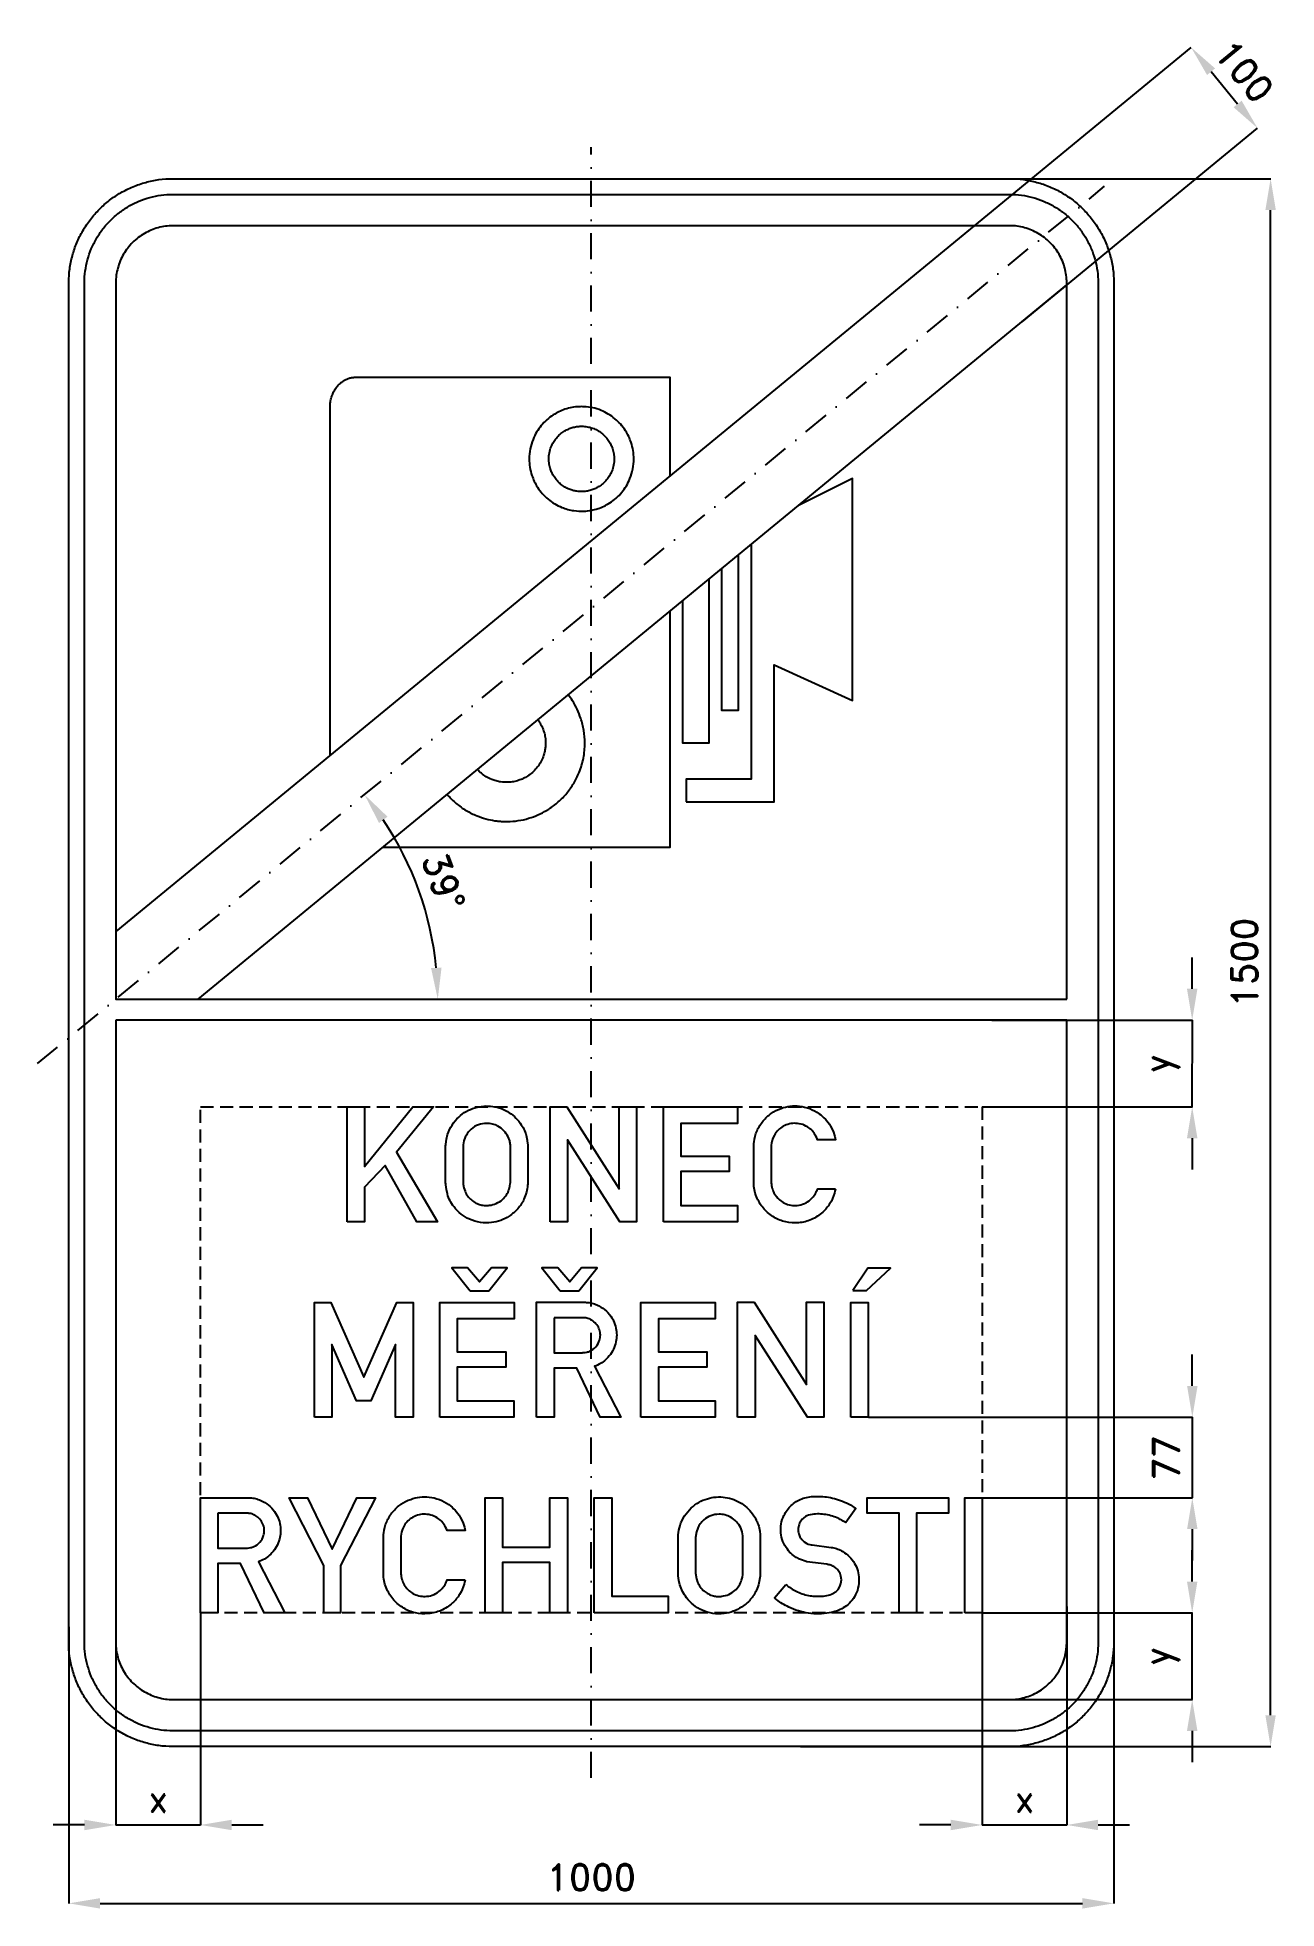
# Model space of a CAD drawing. Header units: millimetres. Extents: x -530 to 656, y -905 to 885.
import ezdxf

# ---------------------------------------------------------------- set-up
doc = ezdxf.new("R2010")
doc.units = ezdxf.units.MM
doc.header["$LTSCALE"] = 5
doc.linetypes.add('ČERCHOVANÁX2', pattern=[2, 1, -0.5, 0, -0.5])
doc.linetypes.add('ČÁRKOVANÁX2', pattern=[1.5, 1, -0.5])
doc.layers.add('Kóty', color=2, linetype='Continuous')
doc.layers.add('Značka', color=7, linetype='Continuous')
doc.styles.get("Standard").update_dxf_attribs({"font": 'romand.shx', "height": 25})
doc.dimstyles.get("Standard").update_dxf_attribs({"dimtxt": 25, "dimasz": 30, "dimexe": 0.18, "dimexo": 0.0625, "dimgap": 12.5, "dimtad": 1, "dimdec": 0, "dimzin": 0, "dimdsep": 46, "dimtxsty": 'Standard', "dimcen": 0.09, "dimadec": 0, "dimazin": 0, "dimtfac": 1, "dimtdec": 0, "dimtofl": 0, "dimtmove": 0, "dimatfit": 3, "dimfxl": 1, "dimtolj": 1, "dimtzin": 0, "dimarcsym": 0})

msp = doc.modelspace()

# ---------------------------------------------------------------- blocks, each defined once
blk = doc.blocks.new('*D0')
at = {"layer": 'Defpoints', "color": 0, "transparency": 16777216}
for p in [(-500, -635.4), (500, -628.7), (500, -900)]:
    blk.add_point(p, dxfattribs=at)
at = {"layer": 'Kóty', "color": 0, "lineweight": -2, "transparency": 16777216}
for p, q in [((-500, -635.5), (-500, -900.2)), ((500, -628.8), (500, -900.2)), ((-470, -900), (470, -900))]:
    blk.add_line(p, q, dxfattribs=at)
at = {"layer": 'Kóty', "color": 0, "transparency": 16777216}
for points in [[(-470, -895), (-470, -905), (-500, -900)], [(470, -895), (470, -905), (500, -900)]]:
    blk.add_solid(points, dxfattribs=at)
at = {"layer": 'Kóty', "color": 0, "transparency": 16777216, "insert": (0, -875), "char_height": 25, "attachment_point": 5}
blk.add_mtext('\\A1;1000', dxfattribs=at)
blk = doc.blocks.new('*D2')
at = {"layer": 'Defpoints', "color": 0, "transparency": 16777216}
for p in [(637.5, 798.3), (348.6, 690.3), (412.1, 613.1)]:
    blk.add_point(p, dxfattribs=at)
at = {"layer": 'Kóty', "color": 0, "lineweight": -2, "transparency": 16777216}
for p, q in [((348.7, 690.3), (574.1, 875.6)), ((593, 852.4), (618.4, 821.5)), ((412.2, 613.1), (637.6, 798.4))]:
    blk.add_line(p, q, dxfattribs=at)
at = {"layer": 'Kóty', "color": 0, "transparency": 16777216}
for points in [[(596.9, 855.5), (589.2, 849.2), (574, 875.5)], [(622.3, 824.6), (614.6, 818.3), (637.5, 798.3)]]:
    blk.add_solid(points, dxfattribs=at)
at = {"layer": 'Kóty', "color": 0, "transparency": 16777216, "insert": (625, 852.8), "char_height": 25, "attachment_point": 5, "rotation": 309.42}
blk.add_mtext('\\A1;100', dxfattribs=at)
blk = doc.blocks.new('*D3')
at = {"layer": 'Defpoints', "color": 0, "transparency": 16777216}
for p in [(-455, -616.2), (-374, -622), (-374, -825)]:
    blk.add_point(p, dxfattribs=at)
at = {"layer": 'Kóty', "color": 0, "lineweight": -2, "transparency": 16777216}
for p, q in [((-455, -616.3), (-455, -825.2)), ((-374, -622.1), (-374, -825.2)), ((-485, -825), (-515, -825)), ((-344, -825), (-314, -825))]:
    blk.add_line(p, q, dxfattribs=at)
at = {"layer": 'Kóty', "color": 0, "transparency": 16777216}
for points in [[(-485, -820), (-485, -830), (-455, -825)], [(-344, -820), (-344, -830), (-374, -825)]]:
    blk.add_solid(points, dxfattribs=at)
at = {"layer": 'Kóty', "color": 0, "transparency": 16777216, "insert": (-414.5, -800), "char_height": 25, "attachment_point": 5}
blk.add_mtext('\\A1;x', dxfattribs=at)
blk = doc.blocks.new('*D4')
at = {"layer": 'Defpoints', "color": 0, "transparency": 16777216}
for p in [(374, -622), (455, -615.9), (455, -825)]:
    blk.add_point(p, dxfattribs=at)
at = {"layer": 'Kóty', "color": 0, "lineweight": -2, "transparency": 16777216}
for p, q in [((374, -622.1), (374, -825.2)), ((455, -616), (455, -825.2)), ((344, -825), (314, -825)), ((485, -825), (515, -825))]:
    blk.add_line(p, q, dxfattribs=at)
at = {"layer": 'Kóty', "color": 0, "transparency": 16777216}
for points in [[(344, -820), (344, -830), (374, -825)], [(485, -820), (485, -830), (455, -825)]]:
    blk.add_solid(points, dxfattribs=at)
at = {"layer": 'Kóty', "color": 0, "transparency": 16777216, "insert": (414.5, -800), "char_height": 25, "attachment_point": 5}
blk.add_mtext('\\A1;x', dxfattribs=at)
blk = doc.blocks.new('*D5')
at = {"layer": 'Defpoints', "color": 0, "transparency": 16777216}
for p in [(383.2, -55), (575, -55), (374, -138)]:
    blk.add_point(p, dxfattribs=at)
at = {"layer": 'Kóty', "color": 0, "lineweight": -2, "transparency": 16777216}
for p, q in [((575, -25), (575, 5)), ((383.3, -55), (575.2, -55)), ((374, -138), (575.2, -138)), ((575, -168), (575, -198))]:
    blk.add_line(p, q, dxfattribs=at)
at = {"layer": 'Kóty', "color": 0, "transparency": 16777216}
for points in [[(570, -25), (580, -25), (575, -55)], [(570, -168), (580, -168), (575, -138)]]:
    blk.add_solid(points, dxfattribs=at)
at = {"layer": 'Kóty', "color": 0, "transparency": 16777216, "insert": (545.8, -96.5), "char_height": 25, "attachment_point": 5, "rotation": 90}
blk.add_mtext('\\A1;y', dxfattribs=at)
blk = doc.blocks.new('*D6')
at = {"layer": 'Defpoints', "color": 0, "transparency": 16777216}
for p in [(374, -622.1), (374, -705), (575, -705)]:
    blk.add_point(p, dxfattribs=at)
at = {"layer": 'Kóty', "color": 0, "lineweight": -2, "transparency": 16777216}
for p, q in [((575, -592.1), (575, -562.1)), ((374, -622.1), (575.2, -622.1)), ((374, -705), (575.2, -705)), ((575, -735), (575, -765))]:
    blk.add_line(p, q, dxfattribs=at)
at = {"layer": 'Kóty', "color": 0, "transparency": 16777216}
for points in [[(570, -592.1), (580, -592.1), (575, -622.1)], [(570, -735), (580, -735), (575, -705)]]:
    blk.add_solid(points, dxfattribs=at)
at = {"layer": 'Kóty', "color": 0, "transparency": 16777216, "insert": (545.8, -663.5), "char_height": 25, "attachment_point": 5, "rotation": 90}
blk.add_mtext('\\A1;y', dxfattribs=at)
blk = doc.blocks.new('*D7')
at = {"layer": 'Defpoints', "color": 0, "transparency": 16777216}
for p in [(265, -435), (575.1, -435), (374, -512)]:
    blk.add_point(p, dxfattribs=at)
at = {"layer": 'Kóty', "color": 0, "lineweight": -2, "transparency": 16777216}
for p, q in [((575.1, -405), (575.1, -375)), ((265.1, -435), (575.3, -435)), ((374, -512), (575.3, -512)), ((575.1, -542), (575.1, -572))]:
    blk.add_line(p, q, dxfattribs=at)
at = {"layer": 'Kóty', "color": 0, "transparency": 16777216}
for points in [[(570.1, -405), (580.1, -405), (575.1, -435)], [(570.1, -542), (580.1, -542), (575.1, -512)]]:
    blk.add_solid(points, dxfattribs=at)
at = {"layer": 'Kóty', "color": 0, "transparency": 16777216, "insert": (550.1, -473.5), "char_height": 25, "attachment_point": 5, "rotation": 90}
blk.add_mtext('\\A1;77', dxfattribs=at)
blk = doc.blocks.new('*D8')
at = {"layer": 'Defpoints', "color": 0, "transparency": 16777216}
for p in [(226.9, 750), (650, 750), (200.3, -750)]:
    blk.add_point(p, dxfattribs=at)
at = {"layer": 'Kóty', "color": 0, "lineweight": -2, "transparency": 16777216}
for p, q in [((226.9, 750), (650.2, 750)), ((650, -720), (650, 720)), ((200.3, -750), (650.2, -750))]:
    blk.add_line(p, q, dxfattribs=at)
at = {"layer": 'Kóty', "color": 0, "transparency": 16777216}
for points in [[(645, 720), (655, 720), (650, 750)], [(645, -720), (655, -720), (650, -750)]]:
    blk.add_solid(points, dxfattribs=at)
at = {"layer": 'Kóty', "color": 0, "transparency": 16777216, "insert": (625, 0), "char_height": 25, "attachment_point": 5, "rotation": 90}
blk.add_mtext('\\A1;1500', dxfattribs=at)
blk = doc.blocks.new('*D9')
at = {"layer": 'Defpoints', "color": 0, "transparency": 16777216}
for p in [(491.1, 742.7), (-154.9, 35), (-485, -35), (485, -35), (-530, -96.6)]:
    blk.add_point(p, dxfattribs=at)
at = {"layer": 'Kóty', "color": 0, "lineweight": -2, "transparency": 16777216}
blk.add_arc((-455, -35), 308.1, 5.5804, 33.8395, dxfattribs=at)
at = {"layer": 'Kóty', "color": 0, "transparency": 16777216}
for points in [[(-203.1, 133.6), (-195, 139.6), (-217, 160.7)], [(-143.3, -4.8), (-153.3, -5.3), (-146.9, -35)]]:
    blk.add_solid(points, dxfattribs=at)
at = {"layer": 'Kóty', "color": 0, "transparency": 16777216, "insert": (-141.4, 77.4), "char_height": 25, "attachment_point": 5, "rotation": 289.71}
blk.add_mtext('\\A1;39°', dxfattribs=at)

# ---------------------------------------------------------------- dimensions: what is measured, and where the dimension line sits
at = {"layer": 'Kóty'}
dim = msp.add_aligned_dim(p1=(348.63035, 690.30304), p2=(412.13052, 613.05158), distance=291.69571, dimstyle='Standard', dxfattribs=at)
dim.commit()
dim.dimension.update_dxf_attribs({"geometry": '*D2', "text_midpoint": (625.03177, 852.77903)})
dim = msp.add_angular_dim_2l(base=(-154.92825, 35.04975), line1=((-530, -96.64938), (491.13232, 742.71463)), line2=((-485, -35), (485, -35)), dimstyle='Standard', dxfattribs=at)
dim.commit()
dim.dimension.update_dxf_attribs({"geometry": '*D9', "text_midpoint": (-141.37846, 77.35451)})
for base, p1, p2, picture, middle in [((650, 750), (200.27617, -750), (226.88466, 750), '*D8', (625, 0)), ((575.13291, -435), (373.98, -512.011), (264.99, -435), '*D7', (550.13291, -473.5055))]:
    dim = msp.add_linear_dim(base=base, p1=p1, p2=p2, angle=90, dimstyle='Standard', dxfattribs=at)
    dim.commit()
    dim.dimension.update_dxf_attribs({"geometry": picture, "text_midpoint": middle})
for base, p1, p2, picture, middle in [((575, -55), (373.98, -138), (383.23395, -55), '*D5', (545.83333, -96.5)), ((575, -705), (373.98, -622.0625), (373.98, -705), '*D6', (545.83333, -663.53125))]:
    dim = msp.add_linear_dim(base=base, p1=p1, p2=p2, angle=90, text='y', dimstyle='Standard', dxfattribs=at)
    dim.commit()
    dim.dimension.update_dxf_attribs({"geometry": picture, "text_midpoint": middle})
for base, p1, p2, picture, middle in [((-373.98, -825), (-455, -616.22703), (-373.98, -622), '*D3', (-414.49, -800)), ((455, -825), (373.98, -622), (455, -615.9185), '*D4', (414.49, -800))]:
    dim = msp.add_linear_dim(base=base, p1=p1, p2=p2, text='x', dimstyle='Standard', dxfattribs=at)
    dim.commit()
    dim.dimension.update_dxf_attribs({"geometry": picture, "text_midpoint": middle})
dim = msp.add_linear_dim(base=(500, -900), p1=(-500, -635.38781), p2=(500, -628.69561), dimstyle='Standard', dxfattribs=at)
dim.commit()
dim.dimension.update_dxf_attribs({"geometry": '*D0', "text_midpoint": (0, -875)})

# ---------------------------------------------------------------- linework, layer by layer
at = {"layer": 'Kóty'}
msp.add_line((485, -825), (515, -825), dxfattribs=at)
for points in [[(575, -138), (575.18, -55)], [(575.13291, -512.011), (575.13291, -435)], [(575, -705), (575, -622.0625)], [(-455, -825), (-373.98, -825)], [(373.98, -825), (455, -825)]]:
    msp.add_lwpolyline(points, dxfattribs=at)
at = {"layer": 'Značka', "color": 6, "linetype": 'ČERCHOVANÁX2', "ltscale": 5}
msp.add_line((-530, -96.64938), (491.13232, 742.71463), dxfattribs=at)
msp.add_lwpolyline([(0, -780), (0, 780)], dxfattribs=at)
at = {"layer": 'Značka', "color": 3}
for points in [[(-400, -750), (-400.39, -749.99883), (-400.79, -749.99692, -0.0321796), (-413.7, -749.09245, -0.0354472), (-426.39, -746.45574, -0.036269), (-438.66, -742.3068, -0.0344133), (-450.23, -736.4713, -0.0337245), (-461, -729.2849, -0.0340961), (-470.71, -720.7107, -0.0341863), (-479.29, -711.0064, -0.0342268), (-486.47, -700.2266, -0.0340263), (-492.27, -688.6512, -0.0334072), (-496.46, -676.3873, -0.0341379), (-499.14, -663.6918, -0.0367362), (-500, -650.785), (-500, -650.393), (-500, -650), (-500, 650), (-500, 650.39), (-500, 650.79, -0.0321976), (-499.09, 663.7, -0.0354305), (-496.46, 676.39, -0.0362489), (-492.31, 688.66, -0.0344036), (-486.47, 700.23, -0.0337204), (-479.28, 711, -0.0340718), (-470.71, 720.71, -0.0342138), (-461.01, 729.29, -0.0342246), (-450.23, 736.47, -0.0340594), (-438.65, 742.27, -0.033422), (-426.39, 746.46, -0.0341314), (-413.69, 749.14, -0.0367437), (-400.79, 750), (-400.39, 750), (-400, 750), (400, 750), (400.39, 750), (400.79, 750, -0.0321788), (413.7, 749.09, -0.035455), (426.39, 746.46, -0.036284), (438.66, 742.31, -0.0344164), (450.23, 736.47, -0.0337339), (461, 729.28, -0.0340903), (470.71, 720.71, -0.0341924), (479.29, 711.01, -0.0342246), (486.47, 700.23, -0.0340219), (492.27, 688.65, -0.0334069), (496.46, 676.39, -0.0341361), (499.14, 663.69, -0.0367365), (500, 650.79), (500, 650.39), (500, 650), (500, -650), (500, -650.393), (500, -650.785, -0.0321981), (499.09, -663.6978, -0.0354326), (496.46, -676.3873, -0.036246), (492.31, -688.6591, -0.0344068), (486.47, -700.2266, -0.033723), (479.28, -711.0042, -0.0340789), (470.71, -720.7107, -0.0342147), (461.01, -729.2931, -0.034227), (450.23, -736.4713, -0.034052), (438.65, -742.2651, -0.0334179), (426.39, -746.45574, -0.0341296), (413.69, -749.13547, -0.0367428), (400.79, -749.99692, -0.000877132), (400.39, -749.99892), (400, -750), (-400, -750)], [(-400, -735), (-400.33, -734.999), (-400.67, -734.9974, -0.0321796), (-411.64, -734.2286, -0.0354437), (-422.43, -731.9874, -0.0362642), (-432.86, -728.4608, -0.0344137), (-442.69, -723.5006, -0.03373), (-451.85, -717.3922, -0.0340785), (-460.1, -710.1041, -0.0342031), (-467.4, -701.8554, -0.0342099), (-473.5, -692.6926, -0.0340319), (-478.43, -682.8535, -0.0334295), (-481.99, -672.4292, -0.0341531), (-484.27, -661.638, -0.0367562), (-485, -650.668), (-485, -650.334), (-485, -650), (-485, 650), (-485, 650.33), (-485, 650.67, -0.0321745), (-484.23, 661.64, -0.0354396), (-481.99, 672.43, -0.0362823), (-478.46, 682.86, -0.0344273), (-473.5, 692.69, -0.0336998), (-467.39, 701.85, -0.0341061), (-460.1, 710.1, -0.0341888), (-451.86, 717.4, -0.0342087), (-442.69, 723.5, -0.0340464), (-432.85, 728.43, -0.0334145), (-422.43, 731.99, -0.0341194), (-411.64, 734.27, -0.0367468), (-400.67, 735), (-400.33, 735), (-400, 735), (400, 735), (400.33, 735), (400.67, 735, -0.0321734), (411.64, 734.23, -0.0354396), (422.43, 731.99, -0.0362581), (432.86, 728.46, -0.0344216), (442.69, 723.5, -0.0337374), (451.85, 717.39, -0.0340728), (460.1, 710.1, -0.0342039), (467.4, 701.86, -0.0342115), (473.5, 692.69, -0.0340269), (478.43, 682.85, -0.0334283), (481.99, 672.43, -0.0341545), (484.27, 661.64, -0.0367564), (485, 650.67), (485, 650.33), (485, 650), (485, -650), (485, -650.334), (485, -650.668, -0.0321736), (484.23, -661.6431, -0.035439), (481.99, -672.4292, -0.0362819), (478.46, -682.8602, -0.0344288), (473.5, -692.6926, -0.0337099), (467.39, -701.8536, -0.0341123), (460.1, -710.1041, -0.0342023), (451.86, -717.3991, -0.0342185), (442.69, -723.5006, -0.0340397), (432.85, -728.4254, -0.0334183), (422.43, -731.9874, -0.0341258), (411.64, -734.2652, -0.0367465), (400.67, -734.9974), (400.33, -734.9991), (400, -735), (-400, -735)], [(455, -35), (455, 650), (455, 650.22), (455, 650.43, 0.0321866), (454.5, 657.53, 0.0354589), (453.05, 664.51, 0.0362538), (450.77, 671.26, 0.0343901), (447.56, 677.62, 0.0336818), (443.61, 683.55, 0.0340657), (438.89, 688.89, 0.0341929), (433.55, 693.61, 0.0342311), (427.62, 697.56, 0.0340457), (421.26, 700.75, 0.0334036), (414.51, 703.05, 0.0341027), (407.53, 704.52, 0.0367409), (400.43, 705), (400.22, 705), (400, 705), (-400, 705), (-400.22, 705), (-400.43, 705, 0.0321744), (-407.53, 704.5, 0.0354393), (-414.51, 703.05, 0.0362748), (-421.26, 700.77, 0.0344439), (-427.62, 697.56, 0.0337439), (-433.55, 693.61, 0.0340766), (-438.89, 688.89, 0.0342545), (-443.61, 683.55, 0.0342119), (-447.56, 677.62, 0.0340152), (-450.75, 671.26, 0.0334413), (-453.05, 664.51, 0.0341726), (-454.52, 657.53, 0.0367598), (-455, 650.43), (-455, 650.22), (-455, 650), (-455, -35)], [(-250, 198.2327), (-250, 531.38, -0.00138615), (-249.989, 532.08, -0.0040253), (-249.971, 532.79, -0.0371263), (-249.456, 537.5, -0.0402755), (-248.223, 542.08, -0.0380026), (-246.579, 546.01, -0.0383782), (-244.356, 549.64, -0.0383999), (-241.789, 552.78, -0.0425742), (-238.758, 555.46, -0.0350675), (-236.145, 557.19, -0.0356996), (-233.308, 558.53, -0.0406529), (-230.121, 559.54, -0.0469678), (-226.825, 559.97), (-226.225, 559.99), (-225.625, 560)], [(-9.375, 531.88), (-10.61, 531.85), (-11.846, 531.82, 0.0354806), (-18.598, 531.06, 0.0371809), (-25.177, 529.33, 0.0342568), (-30.949, 527.02, 0.0326951), (-36.363, 523.97, 0.0396053), (-42.503, 519.36, 0.0403635), (-47.833, 513.83, 0.0409637), (-52.327, 507.55, 0.0407714), (-55.743, 500.61, 0.0502246), (-58.504, 491.43, 0.0506358), (-59.375, 481.88, 0.0428229), (-58.775, 473.86, 0.0427215), (-56.826, 466.07, 0.0329299), (-54.514, 460.31, 0.032333), (-51.471, 454.89, 0.0396639), (-46.858, 448.75, 0.0402285), (-41.326, 443.42, 0.040876), (-35.043, 438.92, 0.0412305), (-28.115, 435.51, 0.0317027), (-22.496, 433.6, 0.0311597), (-16.69, 432.41), (-14.273, 432.1), (-11.846, 431.93), (-10.611, 431.9), (-9.375, 431.87), (-8.14, 431.9), (-6.905, 431.93, 0.0355149), (-0.153, 432.69, 0.0371802), (6.427, 434.42, 0.0342561), (12.199, 436.73, 0.0327119), (17.613, 439.78, 0.0396098), (23.753, 444.39, 0.0403749), (29.083, 449.92, 0.0409689), (33.577, 456.2, 0.0407714), (36.993, 463.14, 0.0502263), (39.754, 472.32, 0.0506432), (40.625, 481.88, 0.042814), (40.025, 489.89, 0.0427286), (38.076, 497.68, 0.0329445), (35.764, 503.44, 0.0323038), (32.721, 508.86, 0.0396386), (28.107, 515.01, 0.0405187), (22.576, 520.33, 0.0408833), (16.298, 524.82, 0.039788), (9.365, 528.24, 0.044091), (1.375, 530.79, 0.0487561), (-6.905, 531.82), (-8.14, 531.85), (-9.375, 531.88)], [(-9.375, 513.12), (-8.603, 513.11), (-7.831, 513.09, -0.0432267), (-2.653, 512.42, -0.0457443), (2.337, 510.86, -0.042844), (6.672, 508.73, -0.0406881), (10.594, 505.91, -0.0397516), (14.054, 502.58, -0.0406143), (16.935, 498.74, -0.0331298), (18.838, 495.36, -0.0326087), (20.282, 491.75, -0.0417704), (21.491, 486.88, -0.0419535), (21.875, 481.88, -0.050267), (21.335, 475.9, -0.0513916), (19.605, 470.16, -0.0416314), (17.472, 465.83, -0.0402745), (14.662, 461.91, -0.0397164), (11.329, 458.44, -0.0407526), (7.492, 455.57, -0.0330436), (4.108, 453.67, -0.0316777), (0.501, 452.22, -0.0356185), (-3.613, 451.13, -0.0398131), (-7.831, 450.66), (-8.603, 450.64), (-9.375, 450.62), (-10.147, 450.64), (-10.919, 450.66), (-12.436, 450.77), (-13.947, 450.96, -0.0303153), (-17.575, 451.7, -0.0316912), (-21.087, 452.89, -0.0415722), (-25.417, 455.02, -0.040858), (-29.344, 457.84, -0.0404292), (-32.807, 461.17, -0.0406535), (-35.685, 465.01, -0.0329839), (-37.588, 468.39, -0.0326221), (-39.032, 472, -0.0418004), (-40.241, 476.87, -0.0419766), (-40.625, 481.88, -0.0502597), (-40.084, 487.85, -0.0513966), (-38.355, 493.59, -0.0416551), (-36.222, 497.92, -0.0402745), (-33.411, 501.84, -0.039726), (-30.079, 505.31, -0.0407861), (-26.243, 508.18, -0.0330436), (-22.858, 510.08, -0.031684), (-19.251, 511.53, -0.0356153), (-15.137, 512.62, -0.0398121), (-10.919, 513.09), (-10.147, 513.11), (-9.375, 513.12)], [(-137.96784, 160.87452, 0.0025739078), (-137.475, 160.311, 0.040227), (-129.176, 152.313, 0.0408655), (-119.751, 145.564, 0.0412326), (-109.36, 140.448, 0.0316805), (-100.932, 137.582, 0.0311775), (-92.223, 135.797, 0.013249), (-88.598, 135.344, 0.0142195), (-84.956, 135.09), (-83.104, 135.031), (-81.251, 135), (-79.398, 135.033), (-77.545, 135.09, 0.0354978), (-67.417, 136.23, 0.037172), (-57.547, 138.824, 0.034255), (-48.889, 142.278, 0.0327151), (-40.768, 146.856, 0.0396004), (-31.558, 153.777, 0.0403613), (-23.562, 162.074, 0.0409744), (-16.822, 171.493, 0.0407756), (-11.697, 181.891, 0.050221), (-7.557, 195.668, 0.050647), (-6.25, 210.001, 0.0428127), (-7.15, 222.027, 0.0427138), (-10.074, 233.703, 0.0329407), (-13.542, 242.353, 0.0323098), (-18.106, 250.48, 0.0237398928), (-22.0771, 256.13591, 0.0237398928)], [(-51.07735, 232.2979, -0.0176269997), (-49.678, 230.241, -0.0330766), (-47.399, 226.18, -0.0317366), (-45.662, 221.852, -0.0356139), (-44.35, 216.914, -0.039813), (-43.795, 211.853, -0.00572861), (-43.765, 210.927), (-43.75, 210, -0.00178016), (-43.766, 209.074, -0.00527354), (-43.795, 208.148, -0.0135649), (-43.924, 206.327, -0.0126893), (-44.149, 204.514, -0.0302564), (-45.045, 200.16, -0.0316448), (-46.474, 195.945, -0.0415773), (-49.03, 190.75, -0.040832), (-52.406, 186.037, -0.0404387), (-56.402, 181.88, -0.0408918), (-61.009, 178.428, -0.0329498), (-65.071, 176.15, -0.0317266), (-69.398, 174.412, -0.0356673), (-74.336, 173.1, -0.0398104), (-79.397, 172.545), (-80.324, 172.515), (-81.25, 172.5), (-82.177, 172.516), (-83.103, 172.545), (-84.924, 172.674), (-86.737, 172.899, -0.0302857), (-91.09, 173.795, -0.0316532), (-95.305, 175.224, -0.0415802), (-100.501, 177.78, -0.0408687), (-105.213, 181.156, -0.0362618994), (-108.97058, 184.71006)], [(-455, -55), (-455, -650), (-455, -650.216), (-455, -650.432, 0.0321877), (-454.5, -657.5338, 0.0354628), (-453.05, -664.513, 0.03625), (-450.77, -671.2625, 0.0343856), (-447.56, -677.6246, 0.0336914), (-443.61, -683.5523, 0.034079), (-438.89, -688.8909, 0.0342018), (-433.55, -693.6112, 0.0342252), (-427.62, -697.5592, 0.0340558), (-421.26, -700.7458, 0.0334198), (-414.51, -703.0507, 0.0341221), (-407.53, -704.5245, 0.0367431), (-400.43, -704.9983), (-400.22, -704.9994), (-400, -705)], [(-400, -705), (400, -705), (400.22, -704.9994), (400.43, -704.9983, 0.0321835), (407.53, -704.5008, 0.0354529), (414.51, -703.0507, 0.0362757), (421.26, -700.7687, 0.0344341), (427.62, -697.5592, 0.033731), (433.55, -693.6067, 0.0340822), (438.89, -688.8909, 0.0342383), (443.61, -683.5535), (447.56, -677.6246), (450.75, -671.2582), (453.05, -664.513), (454.52, -657.5305), (455, -650.432), (455, -650.216), (455, -650), (455, -55)], [(-139.38, -175.366), (-139.34, -174.454), (-139.28, -173.544), (-138.66, -168.959), (-137.48, -164.469, -0.0662763), (-133.25, -155.375, -0.0684702), (-126.76, -147.705, -0.0618629), (-119.61, -142.361, -0.0599176), (-111.4, -138.894, -0.057347), (-102.92, -137.274, -0.0575866), (-94.3, -137.622, -0.0569058), (-86.05, -139.705, -0.0574971), (-78.5, -143.592, -0.0553826), (-72.1, -148.762, -0.0534537), (-66.96, -155.199, -0.043002), (-63.91, -160.738, -0.0488205), (-61.93, -166.703), (-61.3, -169.967), (-60.91, -173.269), (-60.85, -173.813), (-60.8, -174.357), (-60.8, -211.196), (-60.88, -212.044), (-60.96, -212.892, -0.0357508), (-62.15, -219.72, -0.0478347), (-64.46, -226.264, -0.0787568), (-70.33, -235.456, -0.0731062), (-78.7, -242.546, -0.060112), (-86.67, -246.618, -0.0598404), (-95.36, -248.676, -0.0711062), (-106.18, -248.6, -0.0741814), (-116.53, -245.456, -0.0660553), (-124.66, -240.5, -0.0617062), (-131.31, -233.643, -0.0470488), (-135.13, -227.77, -0.0538898), (-137.69, -221.302), (-138.65, -217.01), (-139.2, -212.64), (-139.3, -211.625), (-139.38, -210.611), (-139.38, -175.366)], [(233.53, -216.558), (233.11, -218.599), (232.62, -220.626, -0.0742743), (228.37, -230.404, -0.0733345), (221.4, -238.627, -0.0874678), (210.65, -245.766, -0.0870333), (198.12, -248.836, -0.0817851), (186.04, -248.119, -0.082642), (174.87, -243.589, -0.0822467), (165.42, -235.852, -0.0766222), (158.81, -225.519, -0.0490465), (156.43, -219.07, -0.0640384), (155.56, -212.353), (155.56, -211.54), (155.58, -210.726), (155.58, -173.796), (155.66, -172.684), (155.76, -171.573, -0.0762611), (158.59, -160.869, -0.0769081), (164.54, -151.418, -0.0733081), (172.19, -144.227, -0.069837), (181.53, -139.49, -0.0592237), (190.2, -137.356, -0.0606238), (199.12, -137.335, -0.0680187), (208.99, -139.691, -0.0664166), (217.91, -144.577, -0.0540179), (224.04, -149.894, -0.0553878), (228.85, -156.391), (231.28, -161.172), (232.93, -166.256), (233.29, -167.839), (233.61, -169.43), (216.38, -169.43), (215.72, -167.777), (214.99, -166.153, 0.0607607), (212.08, -161.73, 0.0626953), (208.17, -158.121, 0.0787471), (202.28, -154.968, 0.0780498), (195.7, -153.767, 0.0733025), (189.5, -154.314, 0.073377), (183.73, -156.62, 0.0699962), (178.92, -160.193, 0.0702566), (175.3, -164.927), (173.82, -167.89), (172.81, -171.034), (172.42, -172.833), (172.22, -174.655), (172.2, -175.142), (172.19, -175.629), (172.19, -210.428), (172.25, -211.15), (172.32, -211.872, 0.0595759), (173.59, -217.459, 0.0681123), (176.23, -222.562, 0.072029), (180.08, -226.944, 0.068594), (184.99, -230.102, 0.0717395), (190.85, -232.046, 0.0731208), (197.02, -232.245, 0.0826289), (203.89, -230.479, 0.0817875), (209.83, -226.607, 0.0587835), (213.22, -222.939, 0.0592298), (215.64, -218.621), (216.06, -217.595), (216.45, -216.558), (233.53, -216.558)], [(-122.63, -175.434), (-122.63, -210.623), (-122.59, -211.288), (-122.53, -211.952), (-121.94, -215.421), (-120.8, -218.758, 0.0628613), (-118.23, -223.298, 0.0601576), (-114.61, -227.1, 0.0594024), (-110.38, -230.004, 0.0643049), (-105.61, -231.775, 0.0504981), (-101.67, -232.365, 0.0445525), (-97.65, -232.199, 0.0739057), (-90.89, -230.398, 0.0850177), (-85.05, -226.619, 0.0736115), (-81.15, -222.113, 0.0635796), (-78.6, -216.707), (-77.83, -214), (-77.49, -211.23), (-77.47, -210.875), (-77.46, -210.52), (-77.46, -175.515), (-77.46, -174.89), (-77.46, -174.266, 0.0626587), (-78.08, -170.432), (-79.55, -166.772, 0.0769169), (-83.62, -160.853, 0.0837912), (-89.29, -156.54, 0.0698664), (-94.55, -154.414, 0.0666735), (-100.24, -153.778, 0.0885275), (-108.07, -155.154, 0.0981292), (-114.81, -159.198, 0.0628598), (-118.16, -162.833, 0.0514108), (-120.62, -167.15), (-121.91, -170.608), (-122.55, -174.208), (-122.6, -174.821), (-122.63, -175.434)], [(-52.37, -435), (-52.37, -325), (-6.07, -325), (-5.4, -325.007), (-4.74, -325.023, -0.0528731), (0.44, -325.779, -0.0452692), (5.41, -327.544, -0.0687634), (12.77, -331.96, -0.0741055), (18.57, -338.234, -0.0628378), (22.02, -344.451, -0.0596667), (23.87, -351.32, -0.0551237), (24.25, -357.989, -0.0551743), (23.16, -364.577, -0.0623049), (20.37, -371.608, -0.0630173), (15.92, -377.743, -0.0527416), (11.35, -381.898, -0.0552199), (6.03, -384.961), (4.54, -385.603), (3.03, -386.199), (28.27, -435), (8.5, -435), (-13.97, -387.86), (-35.64, -387.86), (-35.64, -435), (-52.37, -435)], [(-35.64, -339.827), (-35.64, -373.182), (-8.65, -373.182), (-7.97, -373.153), (-7.3, -373.114, 0.0407875), (-4.25, -372.648, 0.0494176), (-1.31, -371.635, 0.11077), (4.44, -367.428, 0.114734), (7.87, -361.151, 0.0851245), (8.65, -356.256, 0.0800243), (7.81, -351.4, 0.084126), (5.35, -346.587, 0.0812615), (1.45, -342.795, 0.0670956), (-2.2, -340.749, 0.0821283), (-6.22, -339.873), (-6.7, -339.845), (-7.18, -339.827), (-35.64, -339.827)], [(-373.98, -622), (-373.98, -512), (-327.67, -512), (-327.01, -512.007), (-326.34, -512.023, -0.0528703), (-321.17, -512.779, -0.0452328), (-316.19, -514.544, -0.0687356), (-308.84, -518.96, -0.0741055), (-303.04, -525.234, -0.062871), (-299.58, -531.451, -0.0596667), (-297.73, -538.32, -0.05516), (-297.36, -544.989, -0.0552108), (-298.44, -551.577, -0.062335), (-301.24, -558.608, -0.0630183), (-305.69, -564.743, -0.0527379), (-310.26, -568.898, -0.0551759), (-315.57, -571.961), (-317.07, -572.603), (-318.58, -573.199), (-293.33, -622), (-313.11, -622), (-335.58, -574.86), (-357.25, -574.86), (-357.25, -622), (-373.98, -622)], [(-120.84, -590.558), (-121.26, -592.599), (-121.74, -594.626, -0.0742725), (-126, -604.404, -0.073351), (-132.96, -612.627, -0.087454), (-143.71, -619.766, -0.0870322), (-156.25, -622.836, -0.0817864), (-168.32, -622.119, -0.0826292), (-179.49, -617.589, -0.0822446), (-188.94, -609.852, -0.076621), (-195.56, -599.519, -0.0490449), (-197.94, -593.07, -0.0640733), (-198.8, -586.353), (-198.8, -585.54), (-198.79, -584.726), (-198.79, -547.796), (-198.71, -546.684), (-198.61, -545.573, -0.0762825), (-195.77, -534.869, -0.0769074), (-189.83, -525.418, -0.0732688), (-182.18, -518.227, -0.0698265), (-172.84, -513.49, -0.0592467), (-164.17, -511.356, -0.0606306), (-155.25, -511.335, -0.0680203), (-145.37, -513.691, -0.0664153), (-136.46, -518.577, -0.053997), (-130.33, -523.894, -0.0553668), (-125.51, -530.391), (-123.08, -535.172), (-121.44, -540.256), (-121.08, -541.839), (-120.76, -543.43), (-137.98, -543.43), (-138.65, -541.777), (-139.38, -540.153, 0.0607642), (-142.28, -535.73, 0.0626704), (-146.2, -532.121, 0.0787273), (-152.09, -528.968, 0.0780476), (-158.66, -527.767, 0.073298), (-164.86, -528.314, 0.0733725), (-170.64, -530.62, 0.0700146), (-175.45, -534.193, 0.0702933), (-179.07, -538.927), (-180.54, -541.89), (-181.56, -545.034), (-181.94, -546.833), (-182.14, -548.655), (-182.16, -549.142), (-182.18, -549.629), (-182.18, -584.428), (-182.12, -585.15), (-182.05, -585.872, 0.0595733), (-180.77, -591.459, 0.0681137), (-178.13, -596.562, 0.0719729), (-174.29, -600.944, 0.0685986), (-169.38, -604.102, 0.0717218), (-163.52, -606.046, 0.073125), (-157.35, -606.245, 0.0826352), (-150.48, -604.479, 0.0817926), (-144.54, -600.607, 0.0587813), (-141.15, -596.939, 0.0592284), (-138.73, -592.621), (-138.31, -591.595), (-137.91, -590.558), (-120.84, -590.558)], [(83.1, -549.366), (83.14, -548.454), (83.2, -547.544), (83.82, -542.959), (85, -538.469, -0.0662752), (89.23, -529.375, -0.0684711), (95.72, -521.705, -0.0618657), (102.87, -516.361, -0.0599271), (111.08, -512.894, -0.0573522), (119.56, -511.274, -0.0575813), (128.18, -511.622, -0.0569144), (136.43, -513.705, -0.0574956), (143.99, -517.592, -0.0553841), (150.38, -522.762, -0.0534524), (155.52, -529.199, -0.043003), (158.58, -534.738, -0.0488205), (160.55, -540.703), (161.18, -543.967), (161.57, -547.269), (161.63, -547.813), (161.68, -548.357), (161.68, -585.196), (161.6, -586.044), (161.52, -586.892), (160.33, -593.72, -0.0478319), (158.02, -600.264, -0.0787967), (152.16, -609.456, -0.0731062), (143.78, -616.546, -0.060112), (135.81, -620.618, -0.0598454), (127.12, -622.676, -0.0711118), (116.3, -622.6, -0.0741924), (105.96, -619.456, -0.0660617), (97.82, -614.5, -0.0617235), (91.17, -607.643, -0.0470805), (87.35, -601.77, -0.0538907), (84.79, -595.302), (83.83, -591.01), (83.28, -586.64), (83.18, -585.625), (83.1, -584.611), (83.1, -549.366)], [(186.23, -595.027), (187.27, -595.897), (188.32, -596.746, 0.0390701), (193.36, -600.074, 0.0320771), (198.86, -602.67, 0.0326556), (204.76, -604.703, 0.0398948), (210.84, -605.855, 0.0244801), (214.95, -606.147, 0.0143279), (219.11, -606.119, 0.0353125), (225.33, -605.589, 0.0841406), (231.14, -603.655, 0.0552136), (233.83, -601.93), (236.1, -599.645), (237.84, -596.918), (238.93, -593.87), (239.37, -590.358), (238.91, -586.834, 0.0858273), (237.01, -582.414, 0.0891489), (233.73, -578.905, 0.0718103), (230.27, -576.877, 0.0592883), (226.43, -575.811), (225.96, -575.734), (225.49, -575.662), (206.32, -573.21), (205.55, -572.983), (204.77, -572.752), (201.07, -571.506, -0.0323265), (197.52, -569.899, -0.0622017), (192.11, -566.204, -0.0552849), (187.66, -561.305, -0.068846), (183.42, -553.858, -0.0729136), (181.43, -545.573, -0.074682), (181.67, -537.053, -0.0722619), (184.39, -528.878, -0.0946242), (191.36, -519.254, -0.103602), (201.3, -513.077, -0.0552126), (207.6, -511.302, -0.0351008), (214.13, -510.682, -0.0294144), (221.49, -510.828, -0.0306416), (228.75, -511.851, -0.032938), (236.62, -513.912, -0.0299112), (244.19, -516.95), (248.02, -518.87), (251.63, -521.144), (252.33, -521.654), (253.03, -522.175), (243.59, -535.707), (242.37, -534.949), (241.13, -534.206, 0.0318467), (235.31, -531.279, 0.03547), (229.18, -529.165, 0.0378989), (222.93, -527.869, 0.0356123), (216.41, -527.503, 0.056961), (209.5, -528.18, 0.118694), (203.49, -531.021, 0.089553), (200.42, -534.351, 0.0771997), (198.56, -538.56), (198.02, -541.403), (198.09, -544.267, 0.076596), (199.23, -548.296, 0.0702166), (201.49, -551.864), (203.67, -554.06), (206.25, -555.714), (207.65, -556.326), (209.1, -556.756), (210.24, -556.969), (211.38, -557.123), (229.53, -559.506), (230.16, -559.582), (230.78, -559.667, -0.0576847), (235.88, -561.066, -0.0453586), (240.65, -563.505, -0.0620949), (247, -568.427, -0.0684508), (251.85, -574.78, -0.067336), (254.94, -581.851, -0.0645246), (256.09, -589.516, -0.0735537), (255.19, -598.402, -0.07571), (251.74, -606.634, -0.0656941), (247.12, -612.717, -0.0666809), (241.12, -617.359, -0.0560815), (234.67, -620.326, -0.0382878), (227.72, -622.046, -0.0422029), (217.79, -623.031, -0.0424756), (207.88, -622.332, -0.0406892), (198.19, -620.174, -0.0369116), (188.93, -616.534, -0.0289572), (182.87, -613.326, -0.0389259), (177.34, -609.35), (176.38, -608.533), (175.43, -607.7), (186.23, -595.027)], [(-357.25, -526.827), (-357.25, -560.182), (-330.25, -560.182), (-329.58, -560.153), (-328.91, -560.114, 0.0408076), (-325.86, -559.648, 0.0494443), (-322.92, -558.635, 0.110767), (-317.17, -554.428, 0.114768), (-313.74, -548.151, 0.0852223), (-312.96, -543.256, 0.0800725), (-313.8, -538.4, 0.0840444), (-316.25, -533.587, 0.0811987), (-320.16, -529.795, 0.0671177), (-323.81, -527.749, 0.0821426), (-327.82, -526.873), (-328.3, -526.845), (-328.79, -526.827), (-357.25, -526.827)], [(99.85, -549.434), (99.85, -584.623), (99.89, -585.288), (99.95, -585.952), (100.55, -589.421), (101.68, -592.758, 0.062867), (104.25, -597.298, 0.0601491), (107.87, -601.1, 0.0593928), (112.1, -604.004, 0.0643163), (116.88, -605.775, 0.050517), (120.82, -606.365, 0.0445677), (124.83, -606.199, 0.0739141), (131.59, -604.398, 0.0850268), (137.43, -600.619, 0.0736121), (141.33, -596.113, 0.0635719), (143.88, -590.707), (144.65, -588), (144.99, -585.23), (145.01, -584.875), (145.02, -584.52), (145.02, -549.515), (145.02, -548.89), (145.02, -548.266), (144.4, -544.432), (142.93, -540.772, 0.0769115), (138.86, -534.853, 0.0837844), (133.19, -530.54, 0.0698616), (127.93, -528.414, 0.0666761), (122.24, -527.778, 0.0885255), (114.41, -529.154, 0.0981465), (107.67, -533.198, 0.062902), (104.32, -536.833, 0.0514067), (101.86, -541.15), (100.57, -544.608), (99.93, -548.208), (99.88, -548.821), (99.85, -549.434)]]:
    msp.add_lwpolyline(points, format="xyb", dxfattribs=at)
at = {"layer": 'Značka', "color": 1}
msp.add_lwpolyline([(366.51, 705), (-455, 29.724), (-455, -35), (-376.26, -35), (455, 648.29), (455, 650), (455, 650.22), (455, 650.43), (454.99, 650.79), (454.99, 651.14), (454.95, 652.57), (454.86, 653.99), (454.71, 655.76), (454.5, 657.53), (454.23, 659.29), (453.9, 661.05), (453.5, 662.78), (453.05, 664.51), (452.57, 666.23), (452.03, 667.93), (451.43, 669.61), (450.77, 671.26), (450.05, 672.89), (449.27, 674.5), (448.44, 676.07), (447.56, 677.62), (446.64, 679.15), (445.68, 680.65), (444.67, 682.12), (443.61, 683.55), (442.5, 684.95), (441.34, 686.3), (440.14, 687.61), (438.89, 688.89), (437.62, 690.14), (436.3, 691.34), (434.95, 692.5), (433.55, 693.61), (432.12, 694.68), (430.66, 695.69), (429.16, 696.65), (427.63, 697.56), (426.07, 698.44), (424.5, 699.26), (422.89, 700.04), (421.26, 700.75), (419.6, 701.41), (417.92, 702.01), (416.23, 702.56), (414.51, 703.05), (412.79, 703.5), (411.05, 703.9), (409.29, 704.24), (407.53, 704.52), (405.76, 704.74), (403.99, 704.89), (402.57, 704.97, 0.00848887), (401.14, 705), (400.79, 705), (400.43, 705), (400.22, 705), (400, 705), (366.51, 705)], format="xyb", dxfattribs=at)
at = {"layer": 'Značka', "color": 3}
for points in [[(-225.625, 560), (75, 560), (75, 465.38063)], [(140.625, 389.87591), (140.625, 241.25), (125, 241.25), (125, 377.03227)], [(112.5, 366.75736), (112.5, 210), (87.5, 210), (87.5, 346.20753)], [(75, 335.93261), (75, 110), (-199.8595, 110)], [(-455, -35), (455, -35)], [(455, -55), (-455, -55)], [(-233.61, -247.989), (-233.61, -138), (-217, -138), (-217, -195.005), (-170.76, -138), (-151.1, -138), (-186.51, -181.232), (-147.19, -247.989), (-166.84, -247.989), (-197.4, -194.111), (-217, -214.771), (-217, -247.989), (-233.61, -247.989)], [(-39.25, -248), (-39.25, -138), (-23.46, -138), (26.51, -216.512), (26.51, -138), (43.35, -138), (43.24, -248), (27.45, -248), (-22.62, -169.591), (-22.62, -248), (-39.25, -248)], [(69.02, -248), (69.02, -138.011), (139.99, -138.011), (139.99, -153.87), (85.71, -153.87), (85.71, -185.231), (131.98, -185.231), (131.98, -199.967), (85.71, -199.967), (85.71, -232.371), (139.87, -232.371), (139.87, -248), (69.02, -248)], [(-115.89, -314), (-98.02, -314), (-80.6, -292), (-95.47, -292.088), (-106.91, -305.376), (-118.35, -292.088), (-133.58, -292), (-115.89, -314)], [(-29.64, -314), (-11.77, -314), (5.65, -292), (-9.22, -292.088), (-20.66, -305.376), (-32.1, -292.088), (-47.33, -292), (-29.64, -314)], [(250.12, -313.824), (263.41, -313.824), (286.38, -292.176), (264.73, -292.176), (250.12, -313.824)], [(-264.99, -434.989), (-264.99, -325.011), (-249.24, -325.011), (-217.76, -396.477), (-186.22, -325.011), (-170.55, -325.011), (-170.55, -434.989), (-187.29, -434.989), (-187.29, -365.23), (-210.92, -419.176), (-224.63, -419.176), (-248.24, -365.23), (-248.24, -434.989), (-264.99, -434.989)], [(-144.88, -435), (-144.88, -325.011), (-73.91, -325.011), (-73.91, -340.87), (-128.19, -340.87), (-128.19, -372.231), (-81.92, -372.231), (-81.92, -386.967), (-128.19, -386.967), (-128.19, -419.371), (-74.04, -419.371), (-74.04, -435), (-144.88, -435)], [(47.52, -435), (47.52, -325.011), (118.5, -325.011), (118.5, -340.87), (64.22, -340.87), (64.22, -372.231), (110.49, -372.231), (110.49, -386.967), (64.22, -386.967), (64.22, -419.371), (118.37, -419.371), (118.37, -435), (47.52, -435)], [(140.05, -435), (140.05, -325), (155.84, -325), (205.81, -403.512), (205.81, -325), (222.65, -325), (222.54, -435), (206.75, -435), (156.68, -356.591), (156.68, -435), (140.05, -435)], [(248.32, -435), (248.32, -325.011), (264.99, -325.011), (264.99, -435), (248.32, -435)], [(-255.8, -622), (-255.8, -576.74), (-289.21, -512), (-271.49, -512), (-247.91, -561.042), (-224.34, -512), (-206.58, -512), (-240.07, -576.74), (-240.05, -622), (-255.8, -622)], [(-101.51, -622), (-101.51, -512), (-84.85, -512), (-84.85, -559.197), (-39.62, -559.197), (-39.62, -512), (-22.87, -512), (-22.87, -622), (-39.62, -622), (-39.62, -573.944), (-84.85, -573.944), (-84.85, -622), (-101.51, -622)], [(2.8, -622), (2.8, -512), (19.51, -512), (19.51, -606.222), (73.46, -606.222), (73.46, -622), (2.8, -622)], [(294.47, -622), (294.47, -526.827), (263.89, -526.827), (263.89, -512.011), (341.72, -512.011), (341.72, -526.827), (311.13, -526.827), (311.13, -622), (294.47, -622)], [(357.31, -622), (357.31, -512.011), (373.98, -512.011), (373.98, -622), (357.31, -622)]]:
    msp.add_lwpolyline(points, dxfattribs=at)
at = {"layer": 'Značka', "color": 3, "ltscale": 2.5}
for points in [[(90.625, 153.75), (153.125, 153.75), (175, 153.75), (175, 175.625), (175, 285), (250, 250.62), (250, 463.13), (198.26502, 437.25561)], [(153.125, 400.15083), (153.125, 175.625), (90.625, 175.625), (90.625, 153.75)]]:
    msp.add_lwpolyline(points, dxfattribs=at)
at = {"layer": 'Značka', "color": 6, "linetype": 'ČÁRKOVANÁX2', "ltscale": 2.5}
msp.add_lwpolyline([(-373.98, -622), (-373.98, -138), (373.98, -138), (373.98, -622), (-373.98, -622)], dxfattribs=at)

msp.set_redraw_order([(e.dxf.handle, doc.entitydb.next_handle()) for e in msp.query("TEXT MTEXT ATTDEF DIMENSION ARC_DIMENSION")])  # texts and dimensions are drawn at this point

doc.saveas('drawing.dxf')
